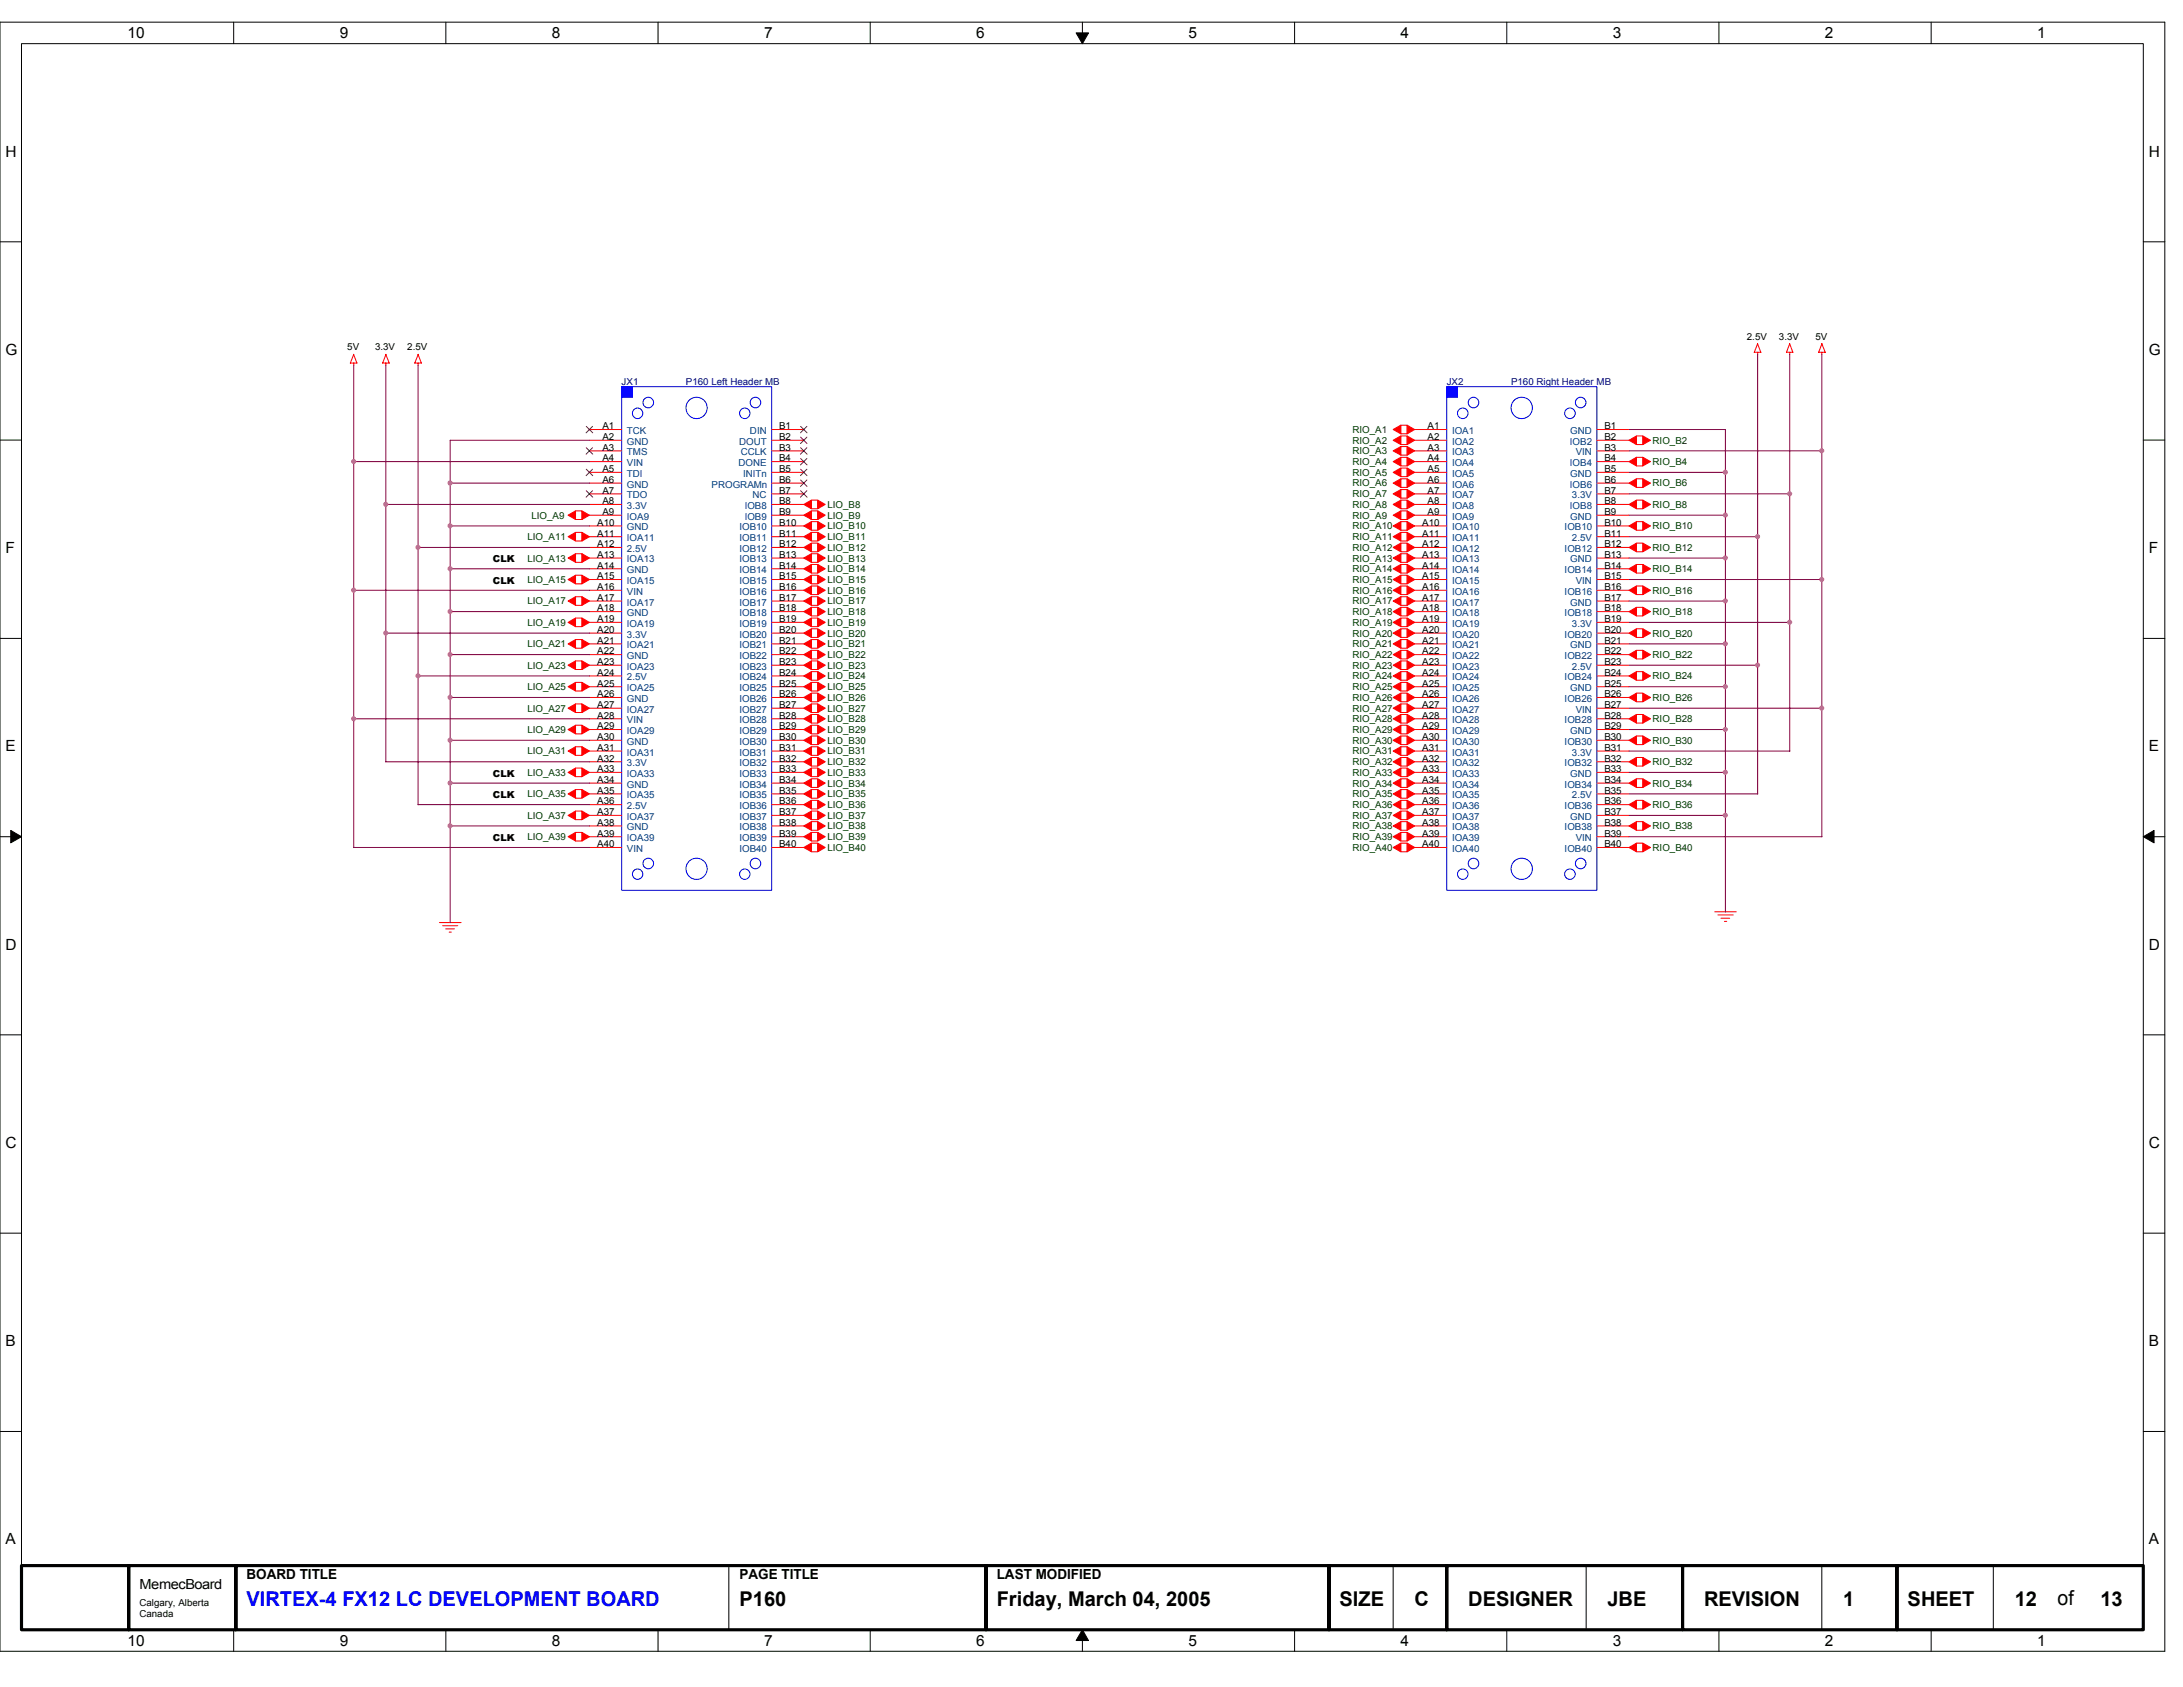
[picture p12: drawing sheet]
<svg xmlns="http://www.w3.org/2000/svg" width="279mm" height="216mm" viewBox="0 0 279 216" stroke-linecap="round" stroke-linejoin="round" font-family="sans-serif">
<defs><g id="words">
<text font-size="2.6" fill="#00f" x="31.6" y="205.5">VIRTEX-4 FX12 LC DEVELOPMENT BOARD</text>
<g font-size="2.6">
<text x="94.7" y="205.5">P160</text>
<text x="127.6" y="205.5">Friday, March 04, 2005</text>
<text x="171.4" y="205.5">SIZE</text>
<text x="181.1" y="205.5">C</text>
<text x="187.9" y="205.5">DESIGNER</text>
<text x="205.7" y="205.5">JBE</text>
<text x="218.1" y="205.5">REVISION</text>
<text x="235.9" y="205.5">1</text>
<text x="244.2" y="205.5">SHEET</text>
<text x="257.9" y="205.5">12</text>
<text x="263.4" y="205.4">of</text>
<text x="268.8" y="205.5">13</text>
</g>
<g font-size="2">
<text x="16.3" y="4.9">10</text>
<text x="43.5" y="4.9">9</text>
<text x="70.6" y="4.9">8</text>
<text x="97.8" y="4.9">7</text>
<text x="124.9" y="4.9">6</text>
<text x="152.1" y="4.9">5</text>
<text x="179.3" y="4.9">4</text>
<text x="206.4" y="4.9">3</text>
<text x="233.6" y="4.9">2</text>
<text x="260.7" y="4.9">1</text>
<text x=".7" y="20">H</text>
<text x="275" y="20">H</text>
<text x=".7" y="45.4">G</text>
<text x="275" y="45.4">G</text>
<text x=".7" y="70.8">F</text>
<text x="275" y="70.8">F</text>
<text x=".7" y="96.2">E</text>
<text x="275" y="96.2">E</text>
<text x=".7" y="121.5">D</text>
<text x="275" y="121.5">D</text>
<text x=".7" y="146.9">C</text>
<text x="275" y="146.9">C</text>
<text x=".7" y="172.3">B</text>
<text x="275" y="172.3">B</text>
<text x=".7" y="197.7">A</text>
<text x="275" y="197.7">A</text>
<text x="16.3" y="210.6">10</text>
<text x="43.5" y="210.6">9</text>
<text x="70.6" y="210.6">8</text>
<text x="97.8" y="210.6">7</text>
<text x="124.9" y="210.6">6</text>
<text x="152.1" y="210.6">5</text>
<text x="179.3" y="210.6">4</text>
<text x="206.4" y="210.6">3</text>
<text x="233.6" y="210.6">2</text>
<text x="260.7" y="210.6">1</text>
</g>
<g font-size="1.8">
<text x="17.8" y="203.3">MemecBoard</text>
<text x="31.6" y="202">BOARD TITLE</text>
<text x="94.7" y="202">PAGE TITLE</text>
<text x="127.6" y="202">LAST MODIFIED</text>
</g>
<g font-size="1.2">
<text x="44.4" y="44.8">5V</text>
<text x="48" y="44.8">3.3V</text>
<text x="52.1" y="44.8">2.5V</text>
<text x="223.6" y="43.5">2.5V</text>
<text x="227.7" y="43.5">3.3V</text>
<text x="232.4" y="43.5">5V</text>
<text x="77.1" y="54.9">A1</text>
<text x="77.1" y="56.3">A2</text>
<text x="77.1" y="57.7">A3</text>
<text x="77.1" y="59.1">A4</text>
<text x="99.7" y="54.9">B1</text>
<text x="99.7" y="56.3">B2</text>
<text x="99.7" y="57.7">B3</text>
<text x="99.7" y="59.1">B4</text>
<text x="182.7" y="54.9">A1</text>
<text x="182.7" y="56.3">A2</text>
<text x="182.7" y="57.7">A3</text>
<text x="182.7" y="59.1">A4</text>
<text x="205.3" y="54.9">B1</text>
<text x="205.3" y="56.3">B2</text>
<text x="205.3" y="57.7">B3</text>
<text x="205.3" y="59.1">B4</text>
<text x="77.1" y="60.4">A5</text>
<text x="77.1" y="61.8">A6</text>
<text x="77.1" y="63.2">A7</text>
<text x="77.1" y="64.5">A8</text>
<text x="77.1" y="65.9">A9</text>
<text x="99.7" y="60.4">B5</text>
<text x="99.7" y="61.8">B6</text>
<text x="99.7" y="63.2">B7</text>
<text x="99.7" y="64.5">B8</text>
<text x="99.7" y="65.9">B9</text>
<text x="182.7" y="60.4">A5</text>
<text x="182.7" y="61.8">A6</text>
<text x="182.7" y="63.2">A7</text>
<text x="182.7" y="64.5">A8</text>
<text x="182.7" y="65.9">A9</text>
<text x="205.3" y="60.4">B5</text>
<text x="205.3" y="61.8">B6</text>
<text x="205.3" y="63.2">B7</text>
<text x="205.3" y="64.5">B8</text>
<text x="205.3" y="65.9">B9</text>
<text x="63.1" y="72">CLK</text>
<text x="76.4" y="67.3">A10</text>
<text x="76.4" y="68.7">A11</text>
<text x="76.4" y="70">A12</text>
<text x="76.4" y="71.4">A13</text>
<text x="99.7" y="67.3">B10</text>
<text x="99.7" y="68.7">B11</text>
<text x="99.7" y="70">B12</text>
<text x="99.7" y="71.4">B13</text>
<text x="182" y="67.3">A10</text>
<text x="182" y="68.7">A11</text>
<text x="182" y="70">A12</text>
<text x="182" y="71.4">A13</text>
<text x="205.3" y="67.3">B10</text>
<text x="205.3" y="68.7">B11</text>
<text x="205.3" y="70">B12</text>
<text x="205.3" y="71.4">B13</text>
<text x="63.1" y="74.7">CLK</text>
<text x="76.4" y="72.8">A14</text>
<text x="76.4" y="74.1">A15</text>
<text x="76.4" y="75.5">A16</text>
<text x="76.4" y="76.9">A17</text>
<text x="99.7" y="72.8">B14</text>
<text x="99.7" y="74.1">B15</text>
<text x="99.7" y="75.5">B16</text>
<text x="99.7" y="76.9">B17</text>
<text x="182" y="72.8">A14</text>
<text x="182" y="74.1">A15</text>
<text x="182" y="75.5">A16</text>
<text x="182" y="76.9">A17</text>
<text x="205.3" y="72.8">B14</text>
<text x="205.3" y="74.1">B15</text>
<text x="205.3" y="75.5">B16</text>
<text x="205.3" y="76.9">B17</text>
<text x="76.4" y="78.3">A18</text>
<text x="76.4" y="79.6">A19</text>
<text x="76.4" y="81">A20</text>
<text x="76.4" y="82.4">A21</text>
<text x="76.4" y="83.8">A22</text>
<text x="99.7" y="78.3">B18</text>
<text x="99.7" y="79.6">B19</text>
<text x="99.7" y="81">B20</text>
<text x="99.7" y="82.4">B21</text>
<text x="99.7" y="83.8">B22</text>
<text x="182" y="78.3">A18</text>
<text x="182" y="79.6">A19</text>
<text x="182" y="81">A20</text>
<text x="182" y="82.4">A21</text>
<text x="182" y="83.8">A22</text>
<text x="205.3" y="78.3">B18</text>
<text x="205.3" y="79.6">B19</text>
<text x="205.3" y="81">B20</text>
<text x="205.3" y="82.4">B21</text>
<text x="205.3" y="83.8">B22</text>
<text x="76.4" y="85.1">A23</text>
<text x="76.4" y="86.5">A24</text>
<text x="76.4" y="87.9">A25</text>
<text x="76.4" y="89.2">A26</text>
<text x="99.7" y="85.1">B23</text>
<text x="99.7" y="86.5">B24</text>
<text x="99.7" y="87.9">B25</text>
<text x="99.7" y="89.2">B26</text>
<text x="182" y="85.1">A23</text>
<text x="182" y="86.5">A24</text>
<text x="182" y="87.9">A25</text>
<text x="182" y="89.2">A26</text>
<text x="205.3" y="85.1">B23</text>
<text x="205.3" y="86.5">B24</text>
<text x="205.3" y="87.9">B25</text>
<text x="205.3" y="89.2">B26</text>
<text x="76.4" y="90.6">A27</text>
<text x="76.4" y="92">A28</text>
<text x="76.4" y="93.3">A29</text>
<text x="76.4" y="94.7">A30</text>
<text x="99.7" y="90.6">B27</text>
<text x="99.7" y="92">B28</text>
<text x="99.7" y="93.3">B29</text>
<text x="99.7" y="94.7">B30</text>
<text x="182" y="90.6">A27</text>
<text x="182" y="92">A28</text>
<text x="182" y="93.3">A29</text>
<text x="182" y="94.7">A30</text>
<text x="205.3" y="90.6">B27</text>
<text x="205.3" y="92">B28</text>
<text x="205.3" y="93.3">B29</text>
<text x="205.3" y="94.7">B30</text>
<text x="63.1" y="99.4">CLK</text>
<text x="76.4" y="96.1">A31</text>
<text x="76.4" y="97.5">A32</text>
<text x="76.4" y="98.8">A33</text>
<text x="76.4" y="101.6">A35</text>
<text x="76.4" y="100.2">A34</text>
<text x="99.7" y="96.1">B31</text>
<text x="99.7" y="97.5">B32</text>
<text x="99.7" y="98.8">B33</text>
<text x="99.7" y="100.2">B34</text>
<text x="99.7" y="101.6">B35</text>
<text x="182" y="96.1">A31</text>
<text x="182" y="97.5">A32</text>
<text x="182" y="98.8">A33</text>
<text x="182" y="100.2">A34</text>
<text x="182" y="101.6">A35</text>
<text x="205.3" y="96.1">B31</text>
<text x="205.3" y="97.5">B32</text>
<text x="205.3" y="98.8">B33</text>
<text x="205.3" y="100.2">B34</text>
<text x="205.3" y="101.6">B35</text>
<text x="63.1" y="102.1">CLK</text>
<text x="63.1" y="107.6">CLK</text>
<text x="76.4" y="103">A36</text>
<text x="76.4" y="104.3">A37</text>
<text x="76.4" y="105.7">A38</text>
<text x="76.4" y="107.1">A39</text>
<text x="99.7" y="103">B36</text>
<text x="99.7" y="104.3">B37</text>
<text x="99.7" y="105.7">B38</text>
<text x="99.7" y="107.1">B39</text>
<text x="182" y="103">A36</text>
<text x="182" y="104.3">A37</text>
<text x="182" y="105.7">A38</text>
<text x="182" y="107.1">A39</text>
<text x="205.3" y="103">B36</text>
<text x="205.3" y="104.3">B37</text>
<text x="205.3" y="105.7">B38</text>
<text x="205.3" y="107.1">B39</text>
<text x="76.4" y="108.4">A40</text>
<text x="99.7" y="108.4">B40</text>
<text x="182" y="108.4">A40</text>
<text x="205.3" y="108.4">B40</text>
<text x="17.8" y="205.6">Calgary, Alberta</text>
<text x="17.8" y="207">Canada</text>
</g>
<g font-size="1.2" fill="#000080">
<text x="79.6" y="49.2">JX1</text>
<text x="87.8" y="49.2">P160 Left Header MB</text>
<text x="185.2" y="49.2">JX2</text>
<text x="193.4" y="49.2">P160 Right Header MB</text>
</g>
<g font-size="1.2" fill="#004080">
<text x="80.2" y="55.5">TCK</text>
<text x="80.2" y="56.9">GND</text>
<text x="80.2" y="58.3">TMS</text>
<text x="80.2" y="59.6">VIN</text>
<text x="94.5" y="59.6">DONE</text>
<text x="94.6" y="56.9">DOUT</text>
<text x="94.8" y="58.3">CCLK</text>
<text x="96" y="55.5">DIN</text>
<text x="185.8" y="55.5">IOA1</text>
<text x="185.8" y="56.9">IOA2</text>
<text x="185.8" y="58.3">IOA3</text>
<text x="185.8" y="59.6">IOA4</text>
<text x="200.9" y="56.9">IOB2</text>
<text x="200.9" y="59.6">IOB4</text>
<text x="201" y="55.5">GND</text>
<text x="201.7" y="58.3">VIN</text>
<text x="80.2" y="61">TDI</text>
<text x="80.2" y="62.4">GND</text>
<text x="80.2" y="63.8">TDO</text>
<text x="80.2" y="65.1">3.3V</text>
<text x="91.1" y="62.4">PROGRAMn</text>
<text x="95.1" y="61">INITn</text>
<text x="95.3" y="65.1">IOB8</text>
<text x="96.3" y="63.8">NC</text>
<text x="185.8" y="61">IOA5</text>
<text x="185.8" y="62.4">IOA6</text>
<text x="185.8" y="63.8">IOA7</text>
<text x="185.8" y="65.1">IOA8</text>
<text x="200.9" y="62.4">IOB6</text>
<text x="200.9" y="65.1">IOB8</text>
<text x="201" y="61">GND</text>
<text x="201.2" y="63.8">3.3V</text>
<text x="80.2" y="66.5">IOA9</text>
<text x="80.2" y="67.9">GND</text>
<text x="80.2" y="69.3">IOA11</text>
<text x="80.2" y="70.6">2.5V</text>
<text x="80.2" y="72">IOA13</text>
<text x="94.6" y="67.9">IOB10</text>
<text x="94.6" y="69.3">IOB11</text>
<text x="94.6" y="70.6">IOB12</text>
<text x="94.6" y="72">IOB13</text>
<text x="95.3" y="66.5">IOB9</text>
<text x="185.8" y="66.5">IOA9</text>
<text x="185.8" y="67.9">IOA10</text>
<text x="185.8" y="69.3">IOA11</text>
<text x="185.8" y="70.6">IOA12</text>
<text x="185.8" y="72">IOA13</text>
<text x="200.3" y="67.9">IOB10</text>
<text x="200.3" y="70.6">IOB12</text>
<text x="201" y="66.5">GND</text>
<text x="201" y="72">GND</text>
<text x="201.2" y="69.3">2.5V</text>
<text x="80.2" y="73.4">GND</text>
<text x="80.2" y="74.7">IOA15</text>
<text x="80.2" y="76.1">VIN</text>
<text x="80.2" y="77.5">IOA17</text>
<text x="94.6" y="73.4">IOB14</text>
<text x="94.6" y="74.7">IOB15</text>
<text x="94.6" y="76.1">IOB16</text>
<text x="94.6" y="77.5">IOB17</text>
<text x="185.8" y="73.4">IOA14</text>
<text x="185.8" y="74.7">IOA15</text>
<text x="185.8" y="76.1">IOA16</text>
<text x="185.8" y="77.5">IOA17</text>
<text x="200.3" y="73.4">IOB14</text>
<text x="200.3" y="76.1">IOB16</text>
<text x="201" y="77.5">GND</text>
<text x="201.7" y="74.7">VIN</text>
<text x="80.2" y="78.8">GND</text>
<text x="80.2" y="80.2">IOA19</text>
<text x="80.2" y="81.6">3.3V</text>
<text x="80.2" y="83">IOA21</text>
<text x="94.6" y="78.8">IOB18</text>
<text x="94.6" y="80.2">IOB19</text>
<text x="94.6" y="81.6">IOB20</text>
<text x="94.6" y="83">IOB21</text>
<text x="185.8" y="78.8">IOA18</text>
<text x="185.8" y="80.2">IOA19</text>
<text x="185.8" y="81.6">IOA20</text>
<text x="185.8" y="83">IOA21</text>
<text x="200.3" y="78.8">IOB18</text>
<text x="200.3" y="81.6">IOB20</text>
<text x="201" y="83">GND</text>
<text x="201.2" y="80.2">3.3V</text>
<text x="80.2" y="84.3">GND</text>
<text x="80.2" y="85.7">IOA23</text>
<text x="80.2" y="87.1">2.5V</text>
<text x="80.2" y="88.5">IOA25</text>
<text x="80.2" y="89.8">GND</text>
<text x="94.6" y="84.3">IOB22</text>
<text x="94.6" y="85.7">IOB23</text>
<text x="94.6" y="87.1">IOB24</text>
<text x="94.6" y="88.5">IOB25</text>
<text x="94.6" y="89.8">IOB26</text>
<text x="185.8" y="84.3">IOA22</text>
<text x="185.8" y="85.7">IOA23</text>
<text x="185.8" y="87.1">IOA24</text>
<text x="185.8" y="88.5">IOA25</text>
<text x="185.8" y="89.8">IOA26</text>
<text x="200.3" y="84.3">IOB22</text>
<text x="200.3" y="87.1">IOB24</text>
<text x="200.3" y="89.8">IOB26</text>
<text x="201" y="88.5">GND</text>
<text x="201.2" y="85.7">2.5V</text>
<text x="80.2" y="91.2">IOA27</text>
<text x="80.2" y="92.6">VIN</text>
<text x="80.2" y="93.9">IOA29</text>
<text x="80.2" y="95.3">GND</text>
<text x="94.6" y="91.2">IOB27</text>
<text x="94.6" y="92.6">IOB28</text>
<text x="94.6" y="93.9">IOB29</text>
<text x="94.6" y="95.3">IOB30</text>
<text x="185.8" y="91.2">IOA27</text>
<text x="185.8" y="92.6">IOA28</text>
<text x="185.8" y="93.9">IOA29</text>
<text x="185.8" y="95.3">IOA30</text>
<text x="200.3" y="92.6">IOB28</text>
<text x="200.3" y="95.3">IOB30</text>
<text x="201" y="93.9">GND</text>
<text x="201.7" y="91.2">VIN</text>
<text x="80.2" y="96.7">IOA31</text>
<text x="80.2" y="98.1">3.3V</text>
<text x="80.2" y="99.4">IOA33</text>
<text x="80.2" y="100.8">GND</text>
<text x="94.6" y="96.7">IOB31</text>
<text x="94.6" y="98.1">IOB32</text>
<text x="94.6" y="99.4">IOB33</text>
<text x="94.6" y="100.8">IOB34</text>
<text x="185.8" y="96.7">IOA31</text>
<text x="185.8" y="98.1">IOA32</text>
<text x="185.8" y="99.4">IOA33</text>
<text x="185.8" y="100.8">IOA34</text>
<text x="200.3" y="98.1">IOB32</text>
<text x="200.3" y="100.8">IOB34</text>
<text x="201" y="99.4">GND</text>
<text x="201.2" y="96.7">3.3V</text>
<text x="80.2" y="102.2">IOA35</text>
<text x="80.2" y="103.5">2.5V</text>
<text x="80.2" y="104.9">IOA37</text>
<text x="80.2" y="106.3">GND</text>
<text x="80.2" y="107.7">IOA39</text>
<text x="94.6" y="102.2">IOB35</text>
<text x="94.6" y="103.5">IOB36</text>
<text x="94.6" y="104.9">IOB37</text>
<text x="94.6" y="106.3">IOB38</text>
<text x="94.6" y="107.7">IOB39</text>
<text x="185.8" y="102.2">IOA35</text>
<text x="185.8" y="103.5">IOA36</text>
<text x="185.8" y="104.9">IOA37</text>
<text x="185.8" y="106.3">IOA38</text>
<text x="185.8" y="107.7">IOA39</text>
<text x="200.3" y="103.5">IOB36</text>
<text x="200.3" y="106.3">IOB38</text>
<text x="201" y="104.9">GND</text>
<text x="201.2" y="102.2">2.5V</text>
<text x="201.7" y="107.7">VIN</text>
<text x="80.2" y="109">VIN</text>
<text x="94.6" y="109">IOB40</text>
<text x="185.8" y="109">IOA40</text>
<text x="200.3" y="109">IOB40</text>
</g>
<g font-size="1.2" fill="#004000">
<text x="173.1" y="58.1">RIO_A3</text>
<text x="173.1" y="56.8">RIO_A2</text>
<text x="173.1" y="55.4">RIO_A1</text>
<text x="173.1" y="59.5">RIO_A4</text>
<text x="211.5" y="56.8">RIO_B2</text>
<text x="211.5" y="59.5">RIO_B4</text>
<text x="105.9" y="65">LIO_B8</text>
<text x="173.1" y="62.3">RIO_A6</text>
<text x="173.1" y="63.6">RIO_A7</text>
<text x="173.1" y="65">RIO_A8</text>
<text x="173.1" y="60.9">RIO_A5</text>
<text x="211.5" y="65">RIO_B8</text>
<text x="211.5" y="62.3">RIO_B6</text>
<text x="67.5" y="71.9">LIO_A13</text>
<text x="67.5" y="69.1">LIO_A11</text>
<text x="68" y="66.4">LIO_A9</text>
<text x="105.9" y="69.1">LIO_B11</text>
<text x="105.9" y="71.9">LIO_B13</text>
<text x="105.9" y="66.4">LIO_B9</text>
<text x="105.9" y="70.5">LIO_B12</text>
<text x="105.9" y="67.8">LIO_B10</text>
<text x="173.1" y="66.4">RIO_A9</text>
<text x="173.1" y="69.1">RIO_A11</text>
<text x="173.1" y="67.8">RIO_A10</text>
<text x="173.1" y="70.5">RIO_A12</text>
<text x="173.1" y="71.9">RIO_A13</text>
<text x="211.5" y="70.5">RIO_B12</text>
<text x="211.5" y="67.8">RIO_B10</text>
<text x="67.5" y="77.3">LIO_A17</text>
<text x="67.5" y="74.6">LIO_A15</text>
<text x="105.9" y="77.3">LIO_B17</text>
<text x="105.9" y="74.6">LIO_B15</text>
<text x="105.9" y="73.2">LIO_B14</text>
<text x="105.9" y="76">LIO_B16</text>
<text x="173.1" y="74.6">RIO_A15</text>
<text x="173.1" y="73.2">RIO_A14</text>
<text x="173.1" y="77.3">RIO_A17</text>
<text x="173.1" y="76">RIO_A16</text>
<text x="211.5" y="73.2">RIO_B14</text>
<text x="211.5" y="76">RIO_B16</text>
<text x="67.5" y="82.8">LIO_A21</text>
<text x="67.5" y="80.1">LIO_A19</text>
<text x="105.9" y="82.8">LIO_B21</text>
<text x="105.9" y="80.1">LIO_B19</text>
<text x="105.9" y="78.7">LIO_B18</text>
<text x="105.9" y="81.5">LIO_B20</text>
<text x="173.1" y="80.1">RIO_A19</text>
<text x="173.1" y="82.8">RIO_A21</text>
<text x="173.1" y="81.5">RIO_A20</text>
<text x="173.1" y="78.7">RIO_A18</text>
<text x="211.5" y="81.5">RIO_B20</text>
<text x="211.5" y="78.7">RIO_B18</text>
<text x="67.5" y="85.6">LIO_A23</text>
<text x="67.5" y="88.3">LIO_A25</text>
<text x="105.9" y="87">LIO_B24</text>
<text x="105.9" y="84.2">LIO_B22</text>
<text x="105.9" y="89.7">LIO_B26</text>
<text x="105.9" y="88.3">LIO_B25</text>
<text x="105.9" y="85.6">LIO_B23</text>
<text x="173.1" y="87">RIO_A24</text>
<text x="173.1" y="89.7">RIO_A26</text>
<text x="173.1" y="85.6">RIO_A23</text>
<text x="173.1" y="88.3">RIO_A25</text>
<text x="173.1" y="84.2">RIO_A22</text>
<text x="211.5" y="84.2">RIO_B22</text>
<text x="211.5" y="89.7">RIO_B26</text>
<text x="211.5" y="87">RIO_B24</text>
<text x="67.5" y="93.8">LIO_A29</text>
<text x="67.5" y="91.1">LIO_A27</text>
<text x="105.9" y="92.4">LIO_B28</text>
<text x="105.9" y="95.2">LIO_B30</text>
<text x="105.9" y="93.8">LIO_B29</text>
<text x="105.9" y="91.1">LIO_B27</text>
<text x="173.1" y="92.4">RIO_A28</text>
<text x="173.1" y="93.8">RIO_A29</text>
<text x="173.1" y="95.2">RIO_A30</text>
<text x="173.1" y="91.1">RIO_A27</text>
<text x="211.5" y="92.4">RIO_B28</text>
<text x="211.5" y="95.2">RIO_B30</text>
<text x="67.5" y="96.5">LIO_A31</text>
<text x="67.5" y="99.3">LIO_A33</text>
<text x="105.9" y="97.9">LIO_B32</text>
<text x="105.9" y="99.3">LIO_B33</text>
<text x="105.9" y="100.7">LIO_B34</text>
<text x="105.9" y="96.5">LIO_B31</text>
<text x="173.1" y="96.5">RIO_A31</text>
<text x="173.1" y="97.9">RIO_A32</text>
<text x="173.1" y="99.3">RIO_A33</text>
<text x="173.1" y="100.7">RIO_A34</text>
<text x="211.5" y="97.9">RIO_B32</text>
<text x="211.5" y="100.7">RIO_B34</text>
<text x="67.5" y="107.5">LIO_A39</text>
<text x="67.5" y="102">LIO_A35</text>
<text x="67.5" y="104.8">LIO_A37</text>
<text x="105.9" y="103.4">LIO_B36</text>
<text x="105.9" y="104.8">LIO_B37</text>
<text x="105.9" y="102">LIO_B35</text>
<text x="105.9" y="107.5">LIO_B39</text>
<text x="105.9" y="106.2">LIO_B38</text>
<text x="173.1" y="107.5">RIO_A39</text>
<text x="173.1" y="103.4">RIO_A36</text>
<text x="173.1" y="102">RIO_A35</text>
<text x="173.1" y="104.8">RIO_A37</text>
<text x="173.1" y="106.2">RIO_A38</text>
<text x="211.5" y="103.4">RIO_B36</text>
<text x="211.5" y="106.2">RIO_B38</text>
<text x="105.9" y="108.9">LIO_B40</text>
<text x="173.1" y="108.9">RIO_A40</text>
<text x="211.5" y="108.9">RIO_B40</text>
</g>
</g></defs>
<path d="M0 2.8h277.1v208.5h-277.1zM2.8 5.6h271.5v203h-271.5z" fill="none" stroke="#000" stroke-width=".13"/>
<g fill="#fff">
<path d="M16.3 3.1h2.2v2.2h-2.2z"/>
<path d="M16.3 208.9h2.2v2.2h-2.2z"/>
</g>
<path d="M29.9 2.8v2.8M29.9 208.6v2.7" fill="none" stroke="#000" stroke-width=".13"/>
<g fill="#fff">
<path d="M43.5 3.1h1.1v2.2h-1.1z"/>
<path d="M43.5 208.9h1.1v2.2h-1.1z"/>
</g>
<path d="M57.1 2.8v2.8M57.1 208.6v2.7" fill="none" stroke="#000" stroke-width=".13"/>
<g fill="#fff">
<path d="M70.6 3.1h1.1v2.2h-1.1z"/>
<path d="M70.6 208.9h1.1v2.2h-1.1z"/>
</g>
<path d="M84.2 2.8v2.8M84.2 208.6v2.7" fill="none" stroke="#000" stroke-width=".13"/>
<g fill="#fff">
<path d="M97.8 3.1h1.1v2.2h-1.1z"/>
<path d="M97.8 208.9h1.1v2.2h-1.1z"/>
</g>
<path d="M111.4 2.8v2.8M111.4 208.6v2.7" fill="none" stroke="#000" stroke-width=".13"/>
<g fill="#fff">
<path d="M124.9 3.1h1.1v2.2h-1.1z"/>
<path d="M124.9 208.9h1.1v2.2h-1.1z"/>
</g>
<path d="M138.5 2.8v2.8M138.5 208.6v2.7" fill="none" stroke="#000" stroke-width=".13"/>
<path d="M137.7 4.2h1.6l-.8 1.4zM138.5 208.6l.8 1.4h-1.6z" fill="#000" stroke="#000" stroke-width=".13"/>
<g fill="#fff">
<path d="M152.1 3.1h1.1v2.2h-1.1z"/>
<path d="M152.1 208.9h1.1v2.2h-1.1z"/>
</g>
<path d="M165.7 2.8v2.8M165.7 208.6v2.7" fill="none" stroke="#000" stroke-width=".13"/>
<g fill="#fff">
<path d="M179.3 3.1h1.1v2.2h-1.1z"/>
<path d="M179.3 208.9h1.1v2.2h-1.1z"/>
</g>
<path d="M192.8 2.8v2.8M192.8 208.6v2.7" fill="none" stroke="#000" stroke-width=".13"/>
<g fill="#fff">
<path d="M206.4 3.1h1.1v2.2h-1.1z"/>
<path d="M206.4 208.9h1.1v2.2h-1.1z"/>
</g>
<path d="M220 2.8v2.8M220 208.6v2.7" fill="none" stroke="#000" stroke-width=".13"/>
<g fill="#fff">
<path d="M233.6 3.1h1.1v2.2h-1.1z"/>
<path d="M233.6 208.9h1.1v2.2h-1.1z"/>
</g>
<path d="M247.2 2.8v2.8M247.2 208.6v2.7" fill="none" stroke="#000" stroke-width=".13"/>
<g fill="#fff">
<path d="M260.7 3.1h1.1v2.2h-1.1z"/>
<path d="M260.7 208.9h1.1v2.2h-1.1z"/>
<path d="M.7 18.3h1.4v2.2h-1.4z"/>
<path d="M275 18.3h1.4v2.2h-1.4z"/>
<path d="M.7 43.6h1.5v2.2h-1.5z"/>
<path d="M275 43.6h1.5v2.2h-1.5z"/>
</g>
<path d="M0 30.9h2.8M274.3 30.9h2.8" fill="none" stroke="#000" stroke-width=".13"/>
<g fill="#fff">
<path d="M.7 69h1.2v2.2h-1.2z"/>
<path d="M275 69h1.2v2.2h-1.2z"/>
</g>
<path d="M0 56.3h2.8M274.3 56.3h2.8" fill="none" stroke="#000" stroke-width=".13"/>
<g fill="#fff">
<path d="M.7 94.4h1.3v2.2h-1.3z"/>
<path d="M275 94.4h1.3v2.2h-1.3z"/>
</g>
<path d="M0 81.7h2.8M274.3 81.7h2.8" fill="none" stroke="#000" stroke-width=".13"/>
<g fill="#fff">
<path d="M.7 119.8h1.4v2.2h-1.4z"/>
<path d="M275 119.8h1.4v2.2h-1.4z"/>
</g>
<path d="M0 107.1h2.8M274.3 107.1h2.8" fill="none" stroke="#000" stroke-width=".13"/>
<path d="M1.4 106.3l1.4 .8-1.4 .8zM274.3 107.1l1.4-.8v1.6z" fill="#000" stroke="#000" stroke-width=".13"/>
<g fill="#fff">
<path d="M.7 145.1h1.4v2.2h-1.4z"/>
<path d="M275 145.1h1.4v2.2h-1.4z"/>
</g>
<path d="M0 132.4h2.8M274.3 132.4h2.8" fill="none" stroke="#000" stroke-width=".13"/>
<g fill="#fff">
<path d="M.7 170.5h1.3v2.2h-1.3z"/>
<path d="M275 170.5h1.3v2.2h-1.3z"/>
</g>
<path d="M0 157.8h2.8M274.3 157.8h2.8" fill="none" stroke="#000" stroke-width=".13"/>
<g fill="#fff">
<path d="M.7 195.9h1.3v2.2h-1.3z"/>
<path d="M275 195.9h1.3v2.2h-1.3z"/>
</g>
<path d="M0 183.2h2.8M274.3 183.2h2.8M93.3 200.4v8.2M178.3 200.4v8.2M203 200.4v8.2M233.2 200.4v8.2M255.1 200.4v8.2" fill="none" stroke="#000" stroke-width=".13"/>
<path d="M2.8 200.4h13.7v8.2h-13.7zM16.5 200.4h13.7v8.2h-13.7zM30.2 200.4h96v8.2h-96zM126.2 200.4h43.9v8.2h-43.9zM170.1 200.4h15.1v8.2h-15.1zM185.2 200.4h30.1v8.2h-30.1zM215.3 200.4h27.5v8.2h-27.5zM242.8 200.4h31.5v8.2h-31.5z" fill="none" stroke="#000" stroke-width=".4"/>
<g fill="none" stroke="#f00" stroke-width=".13">
<path d="M45.3 45.3l.4 1.2h-.8M45.3 46.5v.3M45.3 45.4l-.5 1.1M49 46.5h.8M49.4 46.5v.3M49.4 45.4l.4 1.1M49.4 45.3l-.4 1.2M53.1 46.5h.8M53.5 46.5v.3M53.5 45.4l.4 1.1M53.5 45.3l-.4 1.2M75.4 55h4.2"/>
<path d="M75.4 56.3h4.2M75.4 57.7h4.2M75.4 59.1h4.2M98.8 55h4.1M98.8 56.3h4.1M98.8 57.7h4.1M98.8 59.1h4.1M179.3 57.1h.8v1.2h-.8zM179.3 55.8h.8v1.1h-.8zM179.3 54.4h.8v1.1h-.8zM179.3 59.9h.8v1.1h-.8zM179.3 58.5h.8v1.1h-.8z"/>
<path d="M181.1 55h4.1M181.1 56.3h4.1M181.1 57.7h4.1M181.1 59.1h4.1M204.4 55h4.1M204.4 56.3h4.1M204.4 57.7h4.1M204.4 59.1h4.1M209.4 55.8h.9v1.1h-.9zM209.4 58.5h.9v1.1h-.9zM224.5 45.1h.9M224.9 44l.5 1.1"/>
<path d="M225 45.1v.3M225 44l-.5 1.1M228.7 45.1h.8M229 44l.5 1.1M229.1 45.1v.3M229.1 44l-.5 1.1M232.7 45.1h.9M233.2 45.1v.3M233.2 44l.4 1.1M233.2 44l-.4 1.1M73.7 70.9h.8v1.1h-.8zM73.7 76.4h.8v1.1h-.8z"/>
<path d="M73.7 65.4h.8v1.1h-.8zM73.7 68.1h.8v1.1h-.8zM73.7 73.6h.8v1.1h-.8zM73.7 79.1h.8v1.1h-.8zM75.4 60.5h4.2M75.4 61.8h4.2M75.4 63.2h4.2M75.4 64.6h4.2M75.4 65.9h4.2M75.4 67.3h4.2M75.4 68.7h4.2M75.4 70.1h4.2"/>
<path d="M75.4 71.4h4.2M75.4 72.8h4.2M75.4 74.2h4.2M75.4 75.5h4.2M75.4 76.9h4.2M75.4 78.3h4.2M75.4 79.7h4.2M98.8 60.5h4.1M98.8 61.8h4.1M98.8 63.2h4.1M98.8 64.6h4.1M98.8 65.9h4.1"/>
<path d="M98.8 67.3h4.1M98.8 68.7h4.1M98.8 70.1h4.1M98.8 71.4h4.1M98.8 72.8h4.1M98.8 74.2h4.1M98.8 75.5h4.1M98.8 76.9h4.1M98.8 78.3h4.1M98.8 79.7h4.1M103.8 68.1h.9v1.1h-.9zM103.8 70.9h.9v1.1h-.9z"/>
<path d="M103.8 65.4h.9v1.1h-.9zM103.8 79.1h.9v1.1h-.9zM103.8 76.4h.9v1.1h-.9zM103.8 73.6h.9v1.1h-.9zM103.8 69.5h.9v1.1h-.9zM103.8 64h.9v1.1h-.9zM103.8 77.7h.9v1.1h-.9zM103.8 66.8h.9v1.1h-.9zM103.8 72.2h.9v1.1h-.9zM103.8 75h.9v1.1h-.9zM179.3 61.3h.8v1.1h-.8zM179.3 73.6h.8v1.1h-.8z"/>
<path d="M179.3 79.1h.8v1.1h-.8zM179.3 62.7h.8v1.1h-.8zM179.3 65.4h.8v1.1h-.8zM179.3 72.2h.8v1.1h-.8zM179.3 76.4h.8v1.1h-.8zM179.3 75h.8v1.1h-.8zM179.3 68.1h.8v1.1h-.8zM179.3 64h.8v1.1h-.8zM179.3 66.8h.8v1.1h-.8zM179.3 69.5h.8v1.1h-.8zM179.3 70.9h.8v1.1h-.8zM179.3 77.7h.8v1.1h-.8z"/>
<path d="M181.1 60.5h4.1M181.1 61.8h4.1M181.1 63.2h4.1M181.1 64.6h4.1M181.1 65.9h4.1M181.1 67.3h4.1M181.1 68.7h4.1M181.1 70.1h4.1M181.1 71.4h4.1M181.1 72.8h4.1M181.1 74.2h4.1M181.1 75.5h4.1"/>
<path d="M181.1 76.9h4.1M181.1 78.3h4.1M181.1 79.7h4.1M204.4 60.5h4.1M204.4 61.8h4.1M204.4 63.2h4.1M204.4 64.6h4.1M204.4 65.9h4.1M204.4 67.3h4.1M204.4 68.7h4.1M204.4 70.1h4.1M204.4 71.4h4.1"/>
<path d="M204.4 72.8h4.1M204.4 74.2h4.1M204.4 75.5h4.1M204.4 76.9h4.1M204.4 78.3h4.1M204.4 79.7h4.1M209.4 72.2h.9v1.1h-.9zM209.4 64h.9v1.1h-.9zM209.4 69.5h.9v1.1h-.9zM209.4 77.7h.9v1.1h-.9zM209.4 66.8h.9v1.1h-.9zM209.4 75h.9v1.1h-.9z"/>
<path d="M209.4 61.3h.9v1.1h-.9zM73.7 95.6h.8v1.1h-.8zM73.7 98.3h.8v1.1h-.8zM73.7 84.6h.8v1.1h-.8zM73.7 92.8h.8v1.1h-.8zM73.7 81.9h.8v1.1h-.8zM73.7 87.3h.8v1.1h-.8zM73.7 90.1h.8v1.1h-.8zM75.4 81h4.2M75.4 82.4h4.2M75.4 83.8h4.2M75.4 85.1h4.2"/>
<path d="M75.4 86.5h4.2M75.4 87.9h4.2M75.4 89.3h4.2M75.4 90.6h4.2M75.4 92h4.2M75.4 93.4h4.2M75.4 94.7h4.2M75.4 96.1h4.2M75.4 97.5h4.2M75.4 98.8h4.2M98.8 81h4.1M98.8 82.4h4.1"/>
<path d="M98.8 83.8h4.1M98.8 85.1h4.1M98.8 86.5h4.1M98.8 87.9h4.1M98.8 89.3h4.1M98.8 90.6h4.1M98.8 92h4.1M98.8 93.4h4.1M98.8 94.7h4.1M98.8 96.1h4.1M98.8 97.5h4.1M98.8 98.8h4.1"/>
<path d="M103.8 81.9h.9v1.1h-.9zM103.8 96.9h.9v1.1h-.9zM103.8 98.3h.9v1.1h-.9zM103.8 91.4h.9v1.1h-.9zM103.8 86h.9v1.1h-.9zM103.8 83.2h.9v1.1h-.9zM103.8 88.7h.9v1.1h-.9zM103.8 94.2h.9v1.1h-.9zM103.8 80.5h.9v1.1h-.9zM103.8 92.8h.9v1.1h-.9zM103.8 99.7h.9v1.1h-.9zM103.8 95.6h.9v1.1h-.9z"/>
<path d="M103.8 87.3h.9v1.1h-.9zM103.8 84.6h.9v1.1h-.9zM103.8 90.1h.9v1.1h-.9zM179.3 86h.8v1.1h-.8zM179.3 91.4h.8v1.1h-.8zM179.3 88.7h.8v1.1h-.8zM179.3 84.6h.8v1.1h-.8zM179.3 95.6h.8v1.1h-.8zM179.3 96.9h.8v1.1h-.8zM179.3 87.3h.8v1.1h-.8zM179.3 83.2h.8v1.1h-.8zM179.3 92.8h.8v1.1h-.8z"/>
<path d="M179.3 94.2h.8v1.1h-.8zM179.3 81.9h.8v1.1h-.8zM179.3 80.5h.8v1.1h-.8zM179.3 98.3h.8v1.1h-.8zM179.3 99.7h.8v1.1h-.8zM179.3 90.1h.8v1.1h-.8zM181.1 81h4.1M181.1 82.4h4.1M181.1 83.8h4.1M181.1 85.1h4.1M181.1 86.5h4.1M181.1 87.9h4.1"/>
<path d="M181.1 89.3h4.1M181.1 90.6h4.1M181.1 92h4.1M181.1 93.4h4.1M181.1 94.7h4.1M181.1 96.1h4.1M181.1 97.5h4.1M181.1 98.8h4.1M204.4 81h4.1M204.4 82.4h4.1M204.4 83.8h4.1M204.4 85.1h4.1"/>
<path d="M204.4 86.5h4.1M204.4 87.9h4.1M204.4 89.3h4.1M204.4 90.6h4.1M204.4 92h4.1M204.4 93.4h4.1M204.4 94.7h4.1M204.4 96.1h4.1M204.4 97.5h4.1M204.4 98.8h4.1M209.4 96.9h.9v1.1h-.9zM209.4 91.4h.9v1.1h-.9z"/>
<path d="M209.4 94.2h.9v1.1h-.9zM209.4 99.7h.9v1.1h-.9zM209.4 80.5h.9v1.1h-.9zM209.4 83.2h.9v1.1h-.9zM209.4 88.7h.9v1.1h-.9zM209.4 86h.9v1.1h-.9zM56.2 118.1h2.8M56.7 118.5h1.9M57 118.9h1.2M57.5 119.3h.3M73.7 106.5h.8v1.1h-.8zM73.7 101h.8v1.2h-.8z"/>
<path d="M73.7 103.8h.8v1.1h-.8zM75.4 100.2h4.2M75.4 101.6h4.2M75.4 103h4.2M75.4 104.4h4.2M75.4 105.7h4.2M75.4 107.1h4.2M75.4 108.5h4.2M98.8 100.2h4.1M98.8 101.6h4.1M98.8 103h4.1M98.8 104.4h4.1"/>
<path d="M98.8 105.7h4.1M98.8 107.1h4.1M98.8 108.5h4.1M103.8 102.4h.9v1.1h-.9zM103.8 103.8h.9v1.1h-.9zM103.8 107.9h.9v1.1h-.9zM103.8 101h.9v1.2h-.9zM103.8 106.5h.9v1.1h-.9zM103.8 105.2h.9v1.1h-.9zM179.3 106.5h.8v1.1h-.8zM179.3 102.4h.8v1.1h-.8zM179.3 101h.8v1.2h-.8z"/>
<path d="M179.3 103.8h.8v1.1h-.8zM179.3 105.2h.8v1.1h-.8zM179.3 107.9h.8v1.1h-.8zM181.1 100.2h4.1M181.1 101.6h4.1M181.1 103h4.1M181.1 104.4h4.1M181.1 105.7h4.1M181.1 107.1h4.1M181.1 108.5h4.1M204.4 100.2h4.1M204.4 101.6h4.1"/>
<path d="M204.4 103h4.1M204.4 104.4h4.1M204.4 105.7h4.1M204.4 107.1h4.1M204.4 108.5h4.1M209.4 107.9h.9v1.1h-.9zM209.4 102.4h.9v1.1h-.9zM209.4 105.2h.9v1.1h-.9zM219.5 116.7h2.7M219.9 117.1h1.9M220.3 117.5h1.1M220.7 117.9h.3"/>
</g>
<g fill="#f00" stroke="#f00" stroke-width=".13">
<path d="M180.1 86l1 .5-1 .6z" fill-rule="evenodd"/>
<path d="M178.3 86.5l1-.5v1.1z" fill-rule="evenodd"/>
<path d="M208.5 97.5l.9-.6v1.1z" fill-rule="evenodd"/>
<path d="M210.3 96.9l.9 .6-.9 .5z" fill-rule="evenodd"/>
<path d="M180.1 91.4l1 .6-1 .5z" fill-rule="evenodd"/>
<path d="M178.3 92l1-.6v1.1z" fill-rule="evenodd"/>
<path d="M102.9 103l.9-.6v1.1z" fill-rule="evenodd"/>
<path d="M104.7 102.4l.9 .6-.9 .5z" fill-rule="evenodd"/>
<path d="M102.9 82.4l.9-.5v1.1z" fill-rule="evenodd"/>
<path d="M104.7 81.9l.9 .5-.9 .6z" fill-rule="evenodd"/>
<path d="M102.9 97.5l.9-.6v1.1z" fill-rule="evenodd"/>
<path d="M104.7 96.9l.9 .6-.9 .5z" fill-rule="evenodd"/>
<path d="M208.5 108.5l.9-.6v1.1z" fill-rule="evenodd"/>
<path d="M210.3 107.9l.9 .6-.9 .5z" fill-rule="evenodd"/>
<path d="M102.9 98.8l.9-.5v1.1z" fill-rule="evenodd"/>
<path d="M104.7 98.3l.9 .5-.9 .6z" fill-rule="evenodd"/>
<path d="M102.9 104.4l.9-.6v1.1z" fill-rule="evenodd"/>
<path d="M104.7 103.8l.9 .6-.9 .5z" fill-rule="evenodd"/>
<path d="M74.5 95.6l.9 .5-.9 .6z" fill-rule="evenodd"/>
<path d="M72.7 96.1l1-.5v1.1z" fill-rule="evenodd"/>
<path d="M102.9 92l.9-.6v1.1z" fill-rule="evenodd"/>
<path d="M104.7 91.4l.9 .6-.9 .5z" fill-rule="evenodd"/>
<path d="M74.5 98.3l.9 .5-.9 .6z" fill-rule="evenodd"/>
<path d="M72.7 98.8l1-.5v1.1z" fill-rule="evenodd"/>
<path d="M208.5 92l.9-.6v1.1z" fill-rule="evenodd"/>
<path d="M210.3 91.4l.9 .6-.9 .5z" fill-rule="evenodd"/>
<path d="M208.5 103l.9-.6v1.1z" fill-rule="evenodd"/>
<path d="M210.3 102.4l.9 .6-.9 .5z" fill-rule="evenodd"/>
<path d="M180.1 61.3l1 .5-1 .6z" fill-rule="evenodd"/>
<path d="M178.3 61.8l1-.5v1.1z" fill-rule="evenodd"/>
<path d="M180.1 88.7l1 .6-1 .5z" fill-rule="evenodd"/>
<path d="M178.3 89.3l1-.6v1.1z" fill-rule="evenodd"/>
<path d="M102.9 68.7l.9-.6v1.1z" fill-rule="evenodd"/>
<path d="M104.7 68.1l.9 .6-.9 .5z" fill-rule="evenodd"/>
<path d="M180.1 84.6l1 .5-1 .6z" fill-rule="evenodd"/>
<path d="M178.3 85.1l1-.5v1.1z" fill-rule="evenodd"/>
<path d="M74.5 70.9l.9 .5-.9 .6z" fill-rule="evenodd"/>
<path d="M72.7 71.4l1-.5v1.1z" fill-rule="evenodd"/>
<path d="M180.1 95.6l1 .5-1 .6z" fill-rule="evenodd"/>
<path d="M178.3 96.1l1-.5v1.1z" fill-rule="evenodd"/>
<path d="M102.9 71.4l.9-.5v1.1z" fill-rule="evenodd"/>
<path d="M104.7 70.9l.9 .5-.9 .6z" fill-rule="evenodd"/>
<path d="M180.1 57.1l1 .6-1 .6z" fill-rule="evenodd"/>
<path d="M178.3 57.7l1-.6v1.2z" fill-rule="evenodd"/>
<path d="M208.5 72.8l.9-.6v1.1z" fill-rule="evenodd"/>
<path d="M210.3 72.2l.9 .6-.9 .5z" fill-rule="evenodd"/>
<path d="M74.5 84.6l.9 .5-.9 .6z" fill-rule="evenodd"/>
<path d="M72.7 85.1l1-.5v1.1z" fill-rule="evenodd"/>
<path d="M180.1 55.8l1 .5-1 .6z" fill-rule="evenodd"/>
<path d="M178.3 56.3l1-.5v1.1z" fill-rule="evenodd"/>
<path d="M102.9 86.5l.9-.5v1.1z" fill-rule="evenodd"/>
<path d="M104.7 86l.9 .5-.9 .6z" fill-rule="evenodd"/>
<path d="M102.9 65.9l.9-.5v1.1z" fill-rule="evenodd"/>
<path d="M104.7 65.4l.9 .5-.9 .6z" fill-rule="evenodd"/>
<path d="M208.5 94.7l.9-.5v1.1z" fill-rule="evenodd"/>
<path d="M210.3 94.2l.9 .5-.9 .6z" fill-rule="evenodd"/>
<path d="M74.5 92.8l.9 .6-.9 .5z" fill-rule="evenodd"/>
<path d="M72.7 93.4l1-.6v1.1z" fill-rule="evenodd"/>
<path d="M74.5 76.4l.9 .5-.9 .6z" fill-rule="evenodd"/>
<path d="M72.7 76.9l1-.5v1.1z" fill-rule="evenodd"/>
<path d="M102.9 79.7l.9-.6v1.1z" fill-rule="evenodd"/>
<path d="M104.7 79.1l.9 .6-.9 .5z" fill-rule="evenodd"/>
<path d="M180.1 73.6l1 .6-1 .5z" fill-rule="evenodd"/>
<path d="M178.3 74.2l1-.6v1.1z" fill-rule="evenodd"/>
<path d="M102.9 76.9l.9-.5v1.1z" fill-rule="evenodd"/>
<path d="M104.7 76.4l.9 .5-.9 .6z" fill-rule="evenodd"/>
<path d="M180.1 96.9l1 .6-1 .5z" fill-rule="evenodd"/>
<path d="M178.3 97.5l1-.6v1.1z" fill-rule="evenodd"/>
<path d="M102.9 83.8l.9-.6v1.1z" fill-rule="evenodd"/>
<path d="M104.7 83.2l.9 .6-.9 .5z" fill-rule="evenodd"/>
<path d="M180.1 54.4l1 .6-1 .5z" fill-rule="evenodd"/>
<path d="M178.3 55l1-.6v1.1z" fill-rule="evenodd"/>
<path d="M102.9 74.2l.9-.6v1.1z" fill-rule="evenodd"/>
<path d="M104.7 73.6l.9 .6-.9 .5z" fill-rule="evenodd"/>
<path d="M102.9 70.1l.9-.6v1.1z" fill-rule="evenodd"/>
<path d="M104.7 69.5l.9 .6-.9 .5z" fill-rule="evenodd"/>
<path d="M74.5 106.5l.9 .6-.9 .5z" fill-rule="evenodd"/>
<path d="M72.7 107.1l1-.6v1.1z" fill-rule="evenodd"/>
<path d="M180.1 106.5l1 .6-1 .5z" fill-rule="evenodd"/>
<path d="M178.3 107.1l1-.6v1.1z" fill-rule="evenodd"/>
<path d="M180.1 102.4l1 .6-1 .5z" fill-rule="evenodd"/>
<path d="M178.3 103l1-.6v1.1z" fill-rule="evenodd"/>
<path d="M208.5 56.3l.9-.5v1.1z" fill-rule="evenodd"/>
<path d="M210.3 55.8l.9 .5-.9 .6z" fill-rule="evenodd"/>
<path d="M180.1 87.3l1 .6-1 .5z" fill-rule="evenodd"/>
<path d="M178.3 87.9l1-.6v1.1z" fill-rule="evenodd"/>
<path d="M102.9 89.3l.9-.6v1.1z" fill-rule="evenodd"/>
<path d="M104.7 88.7l.9 .6-.9 .5z" fill-rule="evenodd"/>
<path d="M74.5 81.9l.9 .5-.9 .6z" fill-rule="evenodd"/>
<path d="M72.7 82.4l1-.5v1.1z" fill-rule="evenodd"/>
<path d="M102.9 108.5l.9-.6v1.1z" fill-rule="evenodd"/>
<path d="M104.7 107.9l.9 .6-.9 .5z" fill-rule="evenodd"/>
<path d="M74.5 65.4l.9 .5-.9 .6z" fill-rule="evenodd"/>
<path d="M72.7 65.9l1-.5v1.1z" fill-rule="evenodd"/>
<path d="M180.1 101l1 .6-1 .6z" fill-rule="evenodd"/>
<path d="M178.3 101.6l1-.6v1.2z" fill-rule="evenodd"/>
<path d="M102.9 64.6l.9-.6v1.1z" fill-rule="evenodd"/>
<path d="M104.7 64l.9 .6-.9 .5z" fill-rule="evenodd"/>
<path d="M180.1 79.1l1 .6-1 .5z" fill-rule="evenodd"/>
<path d="M178.3 79.7l1-.6v1.1z" fill-rule="evenodd"/>
<path d="M180.1 62.7l1 .5-1 .6z" fill-rule="evenodd"/>
<path d="M178.3 63.2l1-.5v1.1z" fill-rule="evenodd"/>
<path d="M102.9 78.3l.9-.6v1.1z" fill-rule="evenodd"/>
<path d="M104.7 77.7l.9 .6-.9 .5z" fill-rule="evenodd"/>
<path d="M180.1 103.8l1 .6-1 .5z" fill-rule="evenodd"/>
<path d="M178.3 104.4l1-.6v1.1z" fill-rule="evenodd"/>
<path d="M102.9 94.7l.9-.5v1.1z" fill-rule="evenodd"/>
<path d="M104.7 94.2l.9 .5-.9 .6z" fill-rule="evenodd"/>
<path d="M208.5 64.6l.9-.6v1.1z" fill-rule="evenodd"/>
<path d="M210.3 64l.9 .6-.9 .5z" fill-rule="evenodd"/>
<path d="M208.5 100.2l.9-.5v1.1z" fill-rule="evenodd"/>
<path d="M210.3 99.7l.9 .5-.9 .6z" fill-rule="evenodd"/>
<path d="M180.1 83.2l1 .6-1 .5z" fill-rule="evenodd"/>
<path d="M178.3 83.8l1-.6v1.1z" fill-rule="evenodd"/>
<path d="M180.1 65.4l1 .5-1 .6z" fill-rule="evenodd"/>
<path d="M178.3 65.9l1-.5v1.1z" fill-rule="evenodd"/>
<path d="M208.5 70.1l.9-.6v1.1z" fill-rule="evenodd"/>
<path d="M210.3 69.5l.9 .6-.9 .5z" fill-rule="evenodd"/>
<path d="M180.1 92.8l1 .6-1 .5z" fill-rule="evenodd"/>
<path d="M178.3 93.4l1-.6v1.1z" fill-rule="evenodd"/>
<path d="M74.5 87.3l.9 .6-.9 .5z" fill-rule="evenodd"/>
<path d="M72.7 87.9l1-.6v1.1z" fill-rule="evenodd"/>
<path d="M180.1 72.2l1 .6-1 .5z" fill-rule="evenodd"/>
<path d="M178.3 72.8l1-.6v1.1z" fill-rule="evenodd"/>
<path d="M180.1 94.2l1 .5-1 .6z" fill-rule="evenodd"/>
<path d="M178.3 94.7l1-.5v1.1z" fill-rule="evenodd"/>
<path d="M102.9 81l.9-.5v1.1z" fill-rule="evenodd"/>
<path d="M104.7 80.5l.9 .5-.9 .6z" fill-rule="evenodd"/>
<path d="M180.1 76.4l1 .5-1 .6z" fill-rule="evenodd"/>
<path d="M178.3 76.9l1-.5v1.1z" fill-rule="evenodd"/>
<path d="M180.1 105.2l1 .5-1 .6z" fill-rule="evenodd"/>
<path d="M178.3 105.7l1-.5v1.1z" fill-rule="evenodd"/>
<path d="M74.5 101l.9 .6-.9 .6z" fill-rule="evenodd"/>
<path d="M72.7 101.6l1-.6v1.2z" fill-rule="evenodd"/>
<path d="M180.1 75l1 .5-1 .6z" fill-rule="evenodd"/>
<path d="M178.3 75.5l1-.5v1.1z" fill-rule="evenodd"/>
<path d="M180.1 68.1l1 .6-1 .5z" fill-rule="evenodd"/>
<path d="M178.3 68.7l1-.6v1.1z" fill-rule="evenodd"/>
<path d="M102.9 67.3l.9-.5v1.1z" fill-rule="evenodd"/>
<path d="M104.7 66.8l.9 .5-.9 .6z" fill-rule="evenodd"/>
<path d="M102.9 93.4l.9-.6v1.1z" fill-rule="evenodd"/>
<path d="M104.7 92.8l.9 .6-.9 .5z" fill-rule="evenodd"/>
<path d="M180.1 64l1 .6-1 .5z" fill-rule="evenodd"/>
<path d="M178.3 64.6l1-.6v1.1z" fill-rule="evenodd"/>
<path d="M180.1 66.8l1 .5-1 .6z" fill-rule="evenodd"/>
<path d="M178.3 67.3l1-.5v1.1z" fill-rule="evenodd"/>
<path d="M208.5 81l.9-.5v1.1z" fill-rule="evenodd"/>
<path d="M210.3 80.5l.9 .5-.9 .6z" fill-rule="evenodd"/>
<path d="M102.9 101.6l.9-.6v1.2z" fill-rule="evenodd"/>
<path d="M104.7 101l.9 .6-.9 .6z" fill-rule="evenodd"/>
<path d="M102.9 100.2l.9-.5v1.1z" fill-rule="evenodd"/>
<path d="M104.7 99.7l.9 .5-.9 .6z" fill-rule="evenodd"/>
<path d="M74.5 68.1l.9 .6-.9 .5z" fill-rule="evenodd"/>
<path d="M72.7 68.7l1-.6v1.1z" fill-rule="evenodd"/>
<path d="M102.9 96.1l.9-.5v1.1z" fill-rule="evenodd"/>
<path d="M104.7 95.6l.9 .5-.9 .6z" fill-rule="evenodd"/>
<path d="M180.1 69.5l1 .6-1 .5z" fill-rule="evenodd"/>
<path d="M178.3 70.1l1-.6v1.1z" fill-rule="evenodd"/>
<path d="M74.5 90.1l.9 .5-.9 .6z" fill-rule="evenodd"/>
<path d="M72.7 90.6l1-.5v1.1z" fill-rule="evenodd"/>
<path d="M208.5 83.8l.9-.6v1.1z" fill-rule="evenodd"/>
<path d="M210.3 83.2l.9 .6-.9 .5z" fill-rule="evenodd"/>
<path d="M208.5 78.3l.9-.6v1.1z" fill-rule="evenodd"/>
<path d="M210.3 77.7l.9 .6-.9 .5z" fill-rule="evenodd"/>
<path d="M180.1 81.9l1 .5-1 .6z" fill-rule="evenodd"/>
<path d="M178.3 82.4l1-.5v1.1z" fill-rule="evenodd"/>
<path d="M74.5 73.6l.9 .6-.9 .5z" fill-rule="evenodd"/>
<path d="M72.7 74.2l1-.6v1.1z" fill-rule="evenodd"/>
<path d="M208.5 59.1l.9-.6v1.1z" fill-rule="evenodd"/>
<path d="M210.3 58.5l.9 .6-.9 .5z" fill-rule="evenodd"/>
<path d="M180.1 80.5l1 .5-1 .6z" fill-rule="evenodd"/>
<path d="M178.3 81l1-.5v1.1z" fill-rule="evenodd"/>
<path d="M180.1 59.9l1 .6-1 .5z" fill-rule="evenodd"/>
<path d="M178.3 60.5l1-.6v1.1z" fill-rule="evenodd"/>
<path d="M102.9 72.8l.9-.6v1.1z" fill-rule="evenodd"/>
<path d="M104.7 72.2l.9 .6-.9 .5z" fill-rule="evenodd"/>
<path d="M208.5 89.3l.9-.6v1.1z" fill-rule="evenodd"/>
<path d="M210.3 88.7l.9 .6-.9 .5z" fill-rule="evenodd"/>
<path d="M208.5 67.3l.9-.5v1.1z" fill-rule="evenodd"/>
<path d="M210.3 66.8l.9 .5-.9 .6z" fill-rule="evenodd"/>
<path d="M74.5 79.1l.9 .6-.9 .5z" fill-rule="evenodd"/>
<path d="M72.7 79.7l1-.6v1.1z" fill-rule="evenodd"/>
<path d="M208.5 75.5l.9-.5v1.1z" fill-rule="evenodd"/>
<path d="M210.3 75l.9 .5-.9 .6z" fill-rule="evenodd"/>
<path d="M102.9 75.5l.9-.5v1.1z" fill-rule="evenodd"/>
<path d="M104.7 75l.9 .5-.9 .6z" fill-rule="evenodd"/>
<path d="M180.1 98.3l1 .5-1 .6z" fill-rule="evenodd"/>
<path d="M178.3 98.8l1-.5v1.1z" fill-rule="evenodd"/>
<path d="M180.1 70.9l1 .5-1 .6z" fill-rule="evenodd"/>
<path d="M178.3 71.4l1-.5v1.1z" fill-rule="evenodd"/>
<path d="M102.9 87.9l.9-.6v1.1z" fill-rule="evenodd"/>
<path d="M104.7 87.3l.9 .6-.9 .5z" fill-rule="evenodd"/>
<path d="M102.9 85.1l.9-.5v1.1z" fill-rule="evenodd"/>
<path d="M104.7 84.6l.9 .5-.9 .6z" fill-rule="evenodd"/>
<path d="M180.1 77.7l1 .6-1 .5z" fill-rule="evenodd"/>
<path d="M178.3 78.3l1-.6v1.1z" fill-rule="evenodd"/>
<path d="M102.9 90.6l.9-.5v1.1z" fill-rule="evenodd"/>
<path d="M104.7 90.1l.9 .5-.9 .6z" fill-rule="evenodd"/>
<path d="M180.1 99.7l1 .5-1 .6z" fill-rule="evenodd"/>
<path d="M178.3 100.2l1-.5v1.1z" fill-rule="evenodd"/>
<path d="M208.5 86.5l.9-.5v1.1z" fill-rule="evenodd"/>
<path d="M210.3 86l.9 .5-.9 .6z" fill-rule="evenodd"/>
<path d="M208.5 61.8l.9-.5v1.1z" fill-rule="evenodd"/>
<path d="M210.3 61.3l.9 .5-.9 .6z" fill-rule="evenodd"/>
<path d="M102.9 107.1l.9-.6v1.1z" fill-rule="evenodd"/>
<path d="M104.7 106.5l.9 .6-.9 .5z" fill-rule="evenodd"/>
<path d="M74.5 103.8l.9 .6-.9 .5z" fill-rule="evenodd"/>
<path d="M72.7 104.4l1-.6v1.1z" fill-rule="evenodd"/>
<path d="M102.9 105.7l.9-.5v1.1z" fill-rule="evenodd"/>
<path d="M104.7 105.2l.9 .5-.9 .6z" fill-rule="evenodd"/>
<path d="M180.1 90.1l1 .5-1 .6z" fill-rule="evenodd"/>
<path d="M178.3 90.6l1-.5v1.1z" fill-rule="evenodd"/>
<path d="M180.1 58.5l1 .6-1 .5z" fill-rule="evenodd"/>
<path d="M178.3 59.1l1-.6v1.1z" fill-rule="evenodd"/>
<path d="M180.1 107.9l1 .6-1 .5z" fill-rule="evenodd"/>
<path d="M178.3 108.5l1-.6v1.1z" fill-rule="evenodd"/>
<path d="M208.5 105.7l.9-.5v1.1z" fill-rule="evenodd"/>
<path d="M210.3 105.2l.9 .5-.9 .6z" fill-rule="evenodd"/>
</g>
<g fill="none" stroke="#00f" stroke-width=".13">
<path d="M79.6 49.5h19.2v64.4h-19.2zM185.2 49.5h19.2v64.4h-19.2z"/>
<circle cx="81.6" cy="52.9" r=".67"/>
<circle cx="83" cy="51.5" r=".68"/>
<circle cx="89.1" cy="52.2" r="1.36"/>
<circle cx="95.3" cy="52.9" r=".67"/>
<circle cx="96.7" cy="51.5" r=".68"/>
<circle cx="187.2" cy="52.9" r=".68"/>
<circle cx="188.6" cy="51.5" r=".68"/>
<circle cx="194.8" cy="52.2" r="1.37"/>
<circle cx="200.9" cy="52.9" r=".68"/>
<circle cx="202.3" cy="51.5" r=".68"/>
<circle cx="81.6" cy="111.9" r=".67"/>
<circle cx="83" cy="110.5" r=".68"/>
<circle cx="89.2" cy="111.2" r="1.36"/>
<circle cx="95.3" cy="111.9" r=".67"/>
<circle cx="96.7" cy="110.5" r=".68"/>
<circle cx="187.2" cy="111.9" r=".67"/>
<circle cx="188.6" cy="110.5" r=".68"/>
<circle cx="194.8" cy="111.2" r="1.36"/>
<circle cx="200.9" cy="111.9" r=".67"/>
<circle cx="202.3" cy="110.5" r=".68"/>
</g>
<g fill="#00f" stroke="#00f" stroke-width=".13">
<path d="M79.6 49.5h1.3v1.3h-1.3z" fill-rule="evenodd"/>
<path d="M185.2 49.5h1.3v1.3h-1.3z" fill-rule="evenodd"/>
</g>
<g fill="none" stroke="#804000" stroke-width=".13">
<path d="M75 54.6l.9 .8M75 57.3l.9 .8M75.8 54.6l-.8 .8M75.8 57.3l-.8 .8M102.5 54.6l.8 .8M102.5 55.9l.8 .9M102.5 57.3l.8 .8M102.5 58.7l.8 .8M103.3 54.6l-.9 .8M103.3 55.9l-.9 .9M103.3 57.3l-.9 .8M103.3 58.7l-.9 .8"/>
<path d="M75 60l.9 .9M75 62.8l.9 .8M75.8 60l-.8 .9M75.8 62.8l-.8 .8M102.5 60l.8 .9M102.5 61.4l.8 .9M102.5 62.8l.8 .8M103.3 60l-.9 .9M103.3 61.4l-.9 .9M103.3 62.8l-.9 .8"/>
</g>
<g fill="none" stroke="#800040" stroke-width=".13">
<path d="M45.3 46.7v61.8h30.2M45.3 59.1h30.2M49.4 46.7v50.8M53.5 46.7v56.3M75.5 56.3h-17.9v61.8M208.5 57.7h24.7M208.5 55h12.3v61.7M225 45.4v56.2M229.1 45.4v50.7M233.2 45.4v61.7M45.3 75.5h30.2M49.4 64.6h26.1"/>
<path d="M53.5 70.1h22M57.6 78.3h17.9M57.6 67.3h17.9M57.6 61.8h17.9M57.6 72.8h17.9M208.5 74.2h24.7M208.5 68.7h16.5M208.5 76.9h12.4M208.5 60.5h12.4M208.5 63.2h20.6M208.5 79.7h20.6M208.5 71.4h12.4"/>
<path d="M208.5 65.9h12.4M45.3 92h30.2M49.4 81h26.1M49.4 97.5h26.1M53.5 86.5h22M57.6 89.3h17.9M57.6 83.8h17.9M57.6 94.7h17.9M208.5 82.4h12.4M208.5 93.4h12.4M208.5 90.6h24.7M208.5 96.1h20.6"/>
<path d="M208.5 85.1h16.5M208.5 87.9h12.4M208.5 98.8h12.4M53.5 103h22M57.6 100.2h17.9M57.6 105.7h17.9M208.5 101.6h16.5M208.5 107.1h24.7M208.5 104.4h12.4"/>
</g>
<g fill="#f0f" stroke="#f0f" stroke-width=".13">
<circle cx="53.5" cy="86.5" r=".27"/>
<circle cx="49.4" cy="64.5" r=".27"/>
<circle cx="220.8" cy="82.4" r=".27"/>
<circle cx="57.6" cy="61.8" r=".27"/>
<circle cx="57.6" cy="83.8" r=".27"/>
<circle cx="49.4" cy="81" r=".27"/>
<circle cx="45.3" cy="92" r=".27"/>
<circle cx="233.2" cy="90.6" r=".27"/>
<circle cx="57.6" cy="89.2" r=".27"/>
<circle cx="220.8" cy="98.8" r=".27"/>
<circle cx="53.5" cy="70" r=".27"/>
<circle cx="57.6" cy="105.7" r=".27"/>
<circle cx="220.8" cy="87.9" r=".27"/>
<circle cx="57.6" cy="72.8" r=".27"/>
<circle cx="57.6" cy="67.3" r=".27"/>
<circle cx="220.8" cy="104.3" r=".27"/>
<circle cx="224.9" cy="68.7" r=".27"/>
<circle cx="220.8" cy="60.4" r=".27"/>
<circle cx="57.6" cy="100.2" r=".27"/>
<circle cx="45.3" cy="75.5" r=".27"/>
<circle cx="229.1" cy="79.6" r=".27"/>
<circle cx="45.3" cy="59.1" r=".27"/>
<circle cx="224.9" cy="85.1" r=".27"/>
<circle cx="233.2" cy="74.2" r=".27"/>
<circle cx="220.8" cy="76.9" r=".27"/>
<circle cx="220.8" cy="93.4" r=".27"/>
<circle cx="229.1" cy="63.2" r=".27"/>
<circle cx="220.8" cy="65.9" r=".27"/>
<circle cx="220.8" cy="71.4" r=".27"/>
<circle cx="233.2" cy="57.7" r=".27"/>
<circle cx="57.6" cy="78.3" r=".27"/>
<circle cx="57.6" cy="94.7" r=".27"/>
</g>
<use href="#words"/>
</svg>
